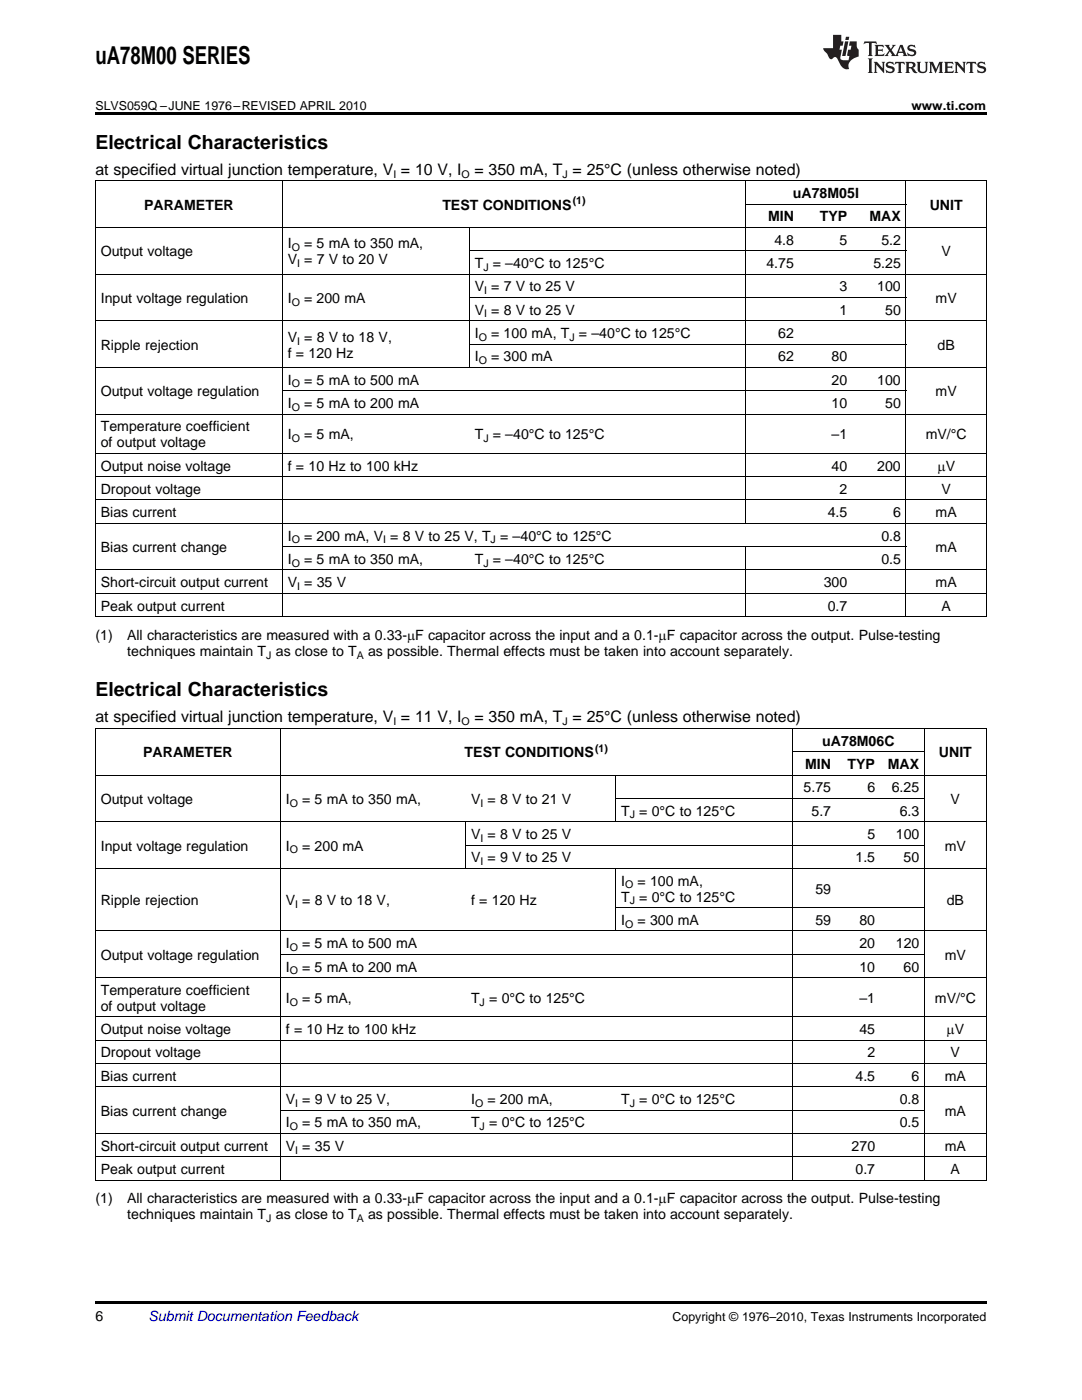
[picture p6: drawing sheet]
<svg xmlns="http://www.w3.org/2000/svg" width="216mm" height="279mm" viewBox="0 0 216 279" stroke-linecap="round" stroke-linejoin="round" font-family="sans-serif">
<defs><g id="words">
<text font-size="4.9" x="19" y="12.8">uA78M00 SERIES</text>
<g font-size="3.9">
<text x="19" y="29.7">Electrical Characteristics</text>
<text x="19" y="139">Electrical Characteristics</text>
</g>
<g font-size="3.2">
<text x="19" y="34.9">at specified virtual junction temperature, V = 10 V, I</text>
<text x="94.7" y="34.9">= 350 mA, T = 25°C (unless otherwise noted)</text>
<text x="19" y="144.1">at specified virtual junction temperature, V = 11 V, I</text>
<text x="94.7" y="144.1">= 350 mA, T = 25°C (unless otherwise noted)</text>
</g>
<g font-size="2.8">
<text x="28.8" y="41.8">PARAMETER</text>
<text x="88.3" y="41.8">TEST CONDITIONS</text>
<text x="158.2" y="39.5">uA78M05I</text>
<text x="185.5" y="41.8">UNIT</text>
<text x="153.2" y="44.2">MIN</text>
<text x="163.6" y="44.2">TYP</text>
<text x="173.5" y="44.2">MAX</text>
<text x="20.1" y="51.2">Output voltage</text>
<text x="57.4" y="49.6">I</text>
<text x="57.4" y="52.7">V = 7 V to 20 V</text>
<text x="60.7" y="49.6">= 5 mA to 350 mA,</text>
<text x="94.8" y="53.5">T = –40°C to 125°C</text>
<text x="152.9" y="53.5">4.75</text>
<text x="154.5" y="48.8">4.8</text>
<text x="167.5" y="48.8">5</text>
<text x="174.3" y="53.5">5.25</text>
<text x="175.9" y="48.8">5.2</text>
<text x="187.9" y="51.2">V</text>
<text x="94.8" y="58.1">V = 7 V to 25 V</text>
<text x="167.5" y="58.1">3</text>
<text x="175" y="58.1">100</text>
<text x="20.1" y="60.5">Input voltage regulation</text>
<text x="57.4" y="60.5">I</text>
<text x="60.7" y="60.5">= 200 mA</text>
<text x="94.8" y="62.8">V = 8 V to 25 V</text>
<text x="167.5" y="62.8">1</text>
<text x="176.6" y="62.8">50</text>
<text x="186.7" y="60.5">mV</text>
<text x="20.1" y="69.8">Ripple rejection</text>
<text x="57.4" y="68.2">V = 8 V to 18 V,</text>
<text x="57.4" y="71.4">f = 120 Hz</text>
<text x="94.8" y="67.5">I</text>
<text x="98" y="67.5">= 100 mA, T = –40°C to 125°C</text>
<text x="155.3" y="67.5">62</text>
<text x="187.1" y="69.8">dB</text>
<text x="57.4" y="76.8">I</text>
<text x="60.7" y="76.8">= 5 mA to 500 mA</text>
<text x="94.8" y="72.1">I</text>
<text x="98" y="72.1">= 300 mA</text>
<text x="155.3" y="72.1">62</text>
<text x="165.9" y="72.1">80</text>
<text x="165.9" y="76.8">20</text>
<text x="175" y="76.8">100</text>
<text x="20.1" y="79.1">Output voltage regulation</text>
<text x="57.4" y="81.4">I</text>
<text x="60.7" y="81.4">= 5 mA to 200 mA</text>
<text x="165.9" y="81.4">10</text>
<text x="176.6" y="81.4">50</text>
<text x="186.7" y="79.1">mV</text>
<text x="20.1" y="86.1">Temperature coefficient</text>
<text x="20.1" y="89.3">of output voltage</text>
<text x="57.4" y="87.7">I</text>
<text x="60.7" y="87.7">= 5 mA,</text>
<text x="94.8" y="87.7">T = –40°C to 125°C</text>
<text x="165.9" y="87.7">–1</text>
<text x="184.7" y="87.7">mV/°C</text>
<text x="20.1" y="93.9">Output noise voltage</text>
<text x="57.4" y="93.9">f = 10 Hz to 100 kHz</text>
<text x="165.9" y="93.9">40</text>
<text x="175" y="93.9">200</text>
<text x="187.1" y="93.9">mV</text>
<text x="20.1" y="98.6">Dropout voltage</text>
<text x="167.5" y="98.6">2</text>
<text x="187.9" y="98.6">V</text>
<text x="20.1" y="103.2">Bias current</text>
<text x="57.4" y="107.9">I</text>
<text x="60.7" y="107.9">= 200 mA, V = 8 V to 25 V, T = –40°C to 125°C</text>
<text x="165.2" y="103.2">4.5</text>
<text x="175.9" y="107.9">0.8</text>
<text x="178.2" y="103.2">6</text>
<text x="186.7" y="103.2">mA</text>
<text x="20.1" y="110.2">Bias current change</text>
<text x="57.4" y="112.5">I</text>
<text x="60.7" y="112.5">= 5 mA to 350 mA,</text>
<text x="94.8" y="112.5">T = –40°C to 125°C</text>
<text x="175.9" y="112.5">0.5</text>
<text x="186.7" y="110.2">mA</text>
<text x="20.1" y="117.2">Short-circuit output current</text>
<text x="57.4" y="117.2">V = 35 V</text>
<text x="164.4" y="117.2">300</text>
<text x="186.7" y="117.2">mA</text>
<text x="20.1" y="121.8">Peak output current</text>
<text x="165.2" y="121.8">0.7</text>
<text x="187.9" y="121.8">A</text>
<text x="19" y="127.7">(1)</text>
<text x="25.4" y="127.7">All characteristics are measured with a 0.33-mF capacitor across the input and a 0.1-mF capacitor across the output. Pulse-testing</text>
<text x="25.4" y="130.9">techniques maintain T as close to T</text>
<text x="73.4" y="130.9">as possible. Thermal effects must be taken into account separately.</text>
<text x="164.1" y="148.8">uA78M06C</text>
<text x="28.6" y="151.1">PARAMETER</text>
<text x="92.7" y="151.1">TEST CONDITIONS</text>
<text x="160.7" y="153.5">MIN</text>
<text x="169.1" y="153.5">TYP</text>
<text x="177.2" y="153.5">MAX</text>
<text x="187.4" y="151.1">UNIT</text>
<text x="20.1" y="160.4">Output voltage</text>
<text x="57" y="160.4">I</text>
<text x="60.3" y="160.4">= 5 mA to 350 mA,</text>
<text x="94" y="160.4">V = 8 V to 21 V</text>
<text x="160.3" y="158.1">5.75</text>
<text x="173.1" y="158.1">6</text>
<text x="177.9" y="158.1">6.25</text>
<text x="189.7" y="160.4">V</text>
<text x="94" y="167.4">V = 8 V to 25 V</text>
<text x="124" y="162.8">T = 0°C to 125°C</text>
<text x="161.9" y="162.8">5.7</text>
<text x="173.1" y="167.4">5</text>
<text x="178.8" y="167.4">100</text>
<text x="179.5" y="162.8">6.3</text>
<text x="20.1" y="169.8">Input voltage regulation</text>
<text x="57" y="169.8">I</text>
<text x="60.3" y="169.8">= 200 mA</text>
<text x="94" y="172.1">V = 9 V to 25 V</text>
<text x="170.7" y="172.1">1.5</text>
<text x="180.3" y="172.1">50</text>
<text x="188.5" y="169.8">mV</text>
<text x="124" y="176.7">I</text>
<text x="124" y="179.9">T = 0°C to 125°C</text>
<text x="127.2" y="176.7">= 100 mA,</text>
<text x="162.7" y="178.3">59</text>
<text x="20.1" y="180.7">Ripple rejection</text>
<text x="57" y="180.7">V = 8 V to 18 V,</text>
<text x="94" y="180.7">f = 120 Hz</text>
<text x="124" y="184.6">I</text>
<text x="127.2" y="184.6">= 300 mA</text>
<text x="162.7" y="184.6">59</text>
<text x="171.5" y="184.6">80</text>
<text x="188.9" y="180.7">dB</text>
<text x="20.1" y="191.6">Output voltage regulation</text>
<text x="57" y="189.2">I</text>
<text x="60.3" y="189.2">= 5 mA to 500 mA</text>
<text x="171.5" y="189.2">20</text>
<text x="178.8" y="189.2">120</text>
<text x="188.5" y="191.6">mV</text>
<text x="57" y="193.9">I</text>
<text x="60.3" y="193.9">= 5 mA to 200 mA</text>
<text x="171.5" y="193.9">10</text>
<text x="180.3" y="193.9">60</text>
<text x="20.1" y="198.5">Temperature coefficient</text>
<text x="20.1" y="201.7">of output voltage</text>
<text x="57" y="200.1">I</text>
<text x="60.3" y="200.1">= 5 mA,</text>
<text x="94" y="200.1">T = 0°C to 125°C</text>
<text x="171.5" y="200.1">–1</text>
<text x="186.5" y="200.1">mV/°C</text>
<text x="20.1" y="206.4">Output noise voltage</text>
<text x="57" y="206.4">f = 10 Hz to 100 kHz</text>
<text x="171.5" y="206.4">45</text>
<text x="188.9" y="206.4">mV</text>
<text x="20.1" y="211">Dropout voltage</text>
<text x="20.1" y="215.7">Bias current</text>
<text x="170.7" y="215.7">4.5</text>
<text x="173.1" y="211">2</text>
<text x="181.9" y="215.7">6</text>
<text x="188.5" y="215.7">mA</text>
<text x="189.7" y="211">V</text>
<text x="57" y="220.3">V = 9 V to 25 V,</text>
<text x="94" y="220.3">I</text>
<text x="97.3" y="220.3">= 200 mA,</text>
<text x="124" y="220.3">T = 0°C to 125°C</text>
<text x="179.5" y="220.3">0.8</text>
<text x="20.1" y="222.7">Bias current change</text>
<text x="57" y="225">I</text>
<text x="60.3" y="225">= 5 mA to 350 mA,</text>
<text x="94" y="225">T = 0°C to 125°C</text>
<text x="179.5" y="225">0.5</text>
<text x="188.5" y="222.7">mA</text>
<text x="20.1" y="229.7">Short-circuit output current</text>
<text x="57" y="229.7">V = 35 V</text>
<text x="169.9" y="229.7">270</text>
<text x="188.5" y="229.7">mA</text>
<text x="20.1" y="234.3">Peak output current</text>
<text x="170.7" y="234.3">0.7</text>
<text x="189.7" y="234.3">A</text>
<text x="19" y="240.2">(1)</text>
<text x="25.4" y="240.2">All characteristics are measured with a 0.33-mF capacitor across the input and a 0.1-mF capacitor across the output. Pulse-testing</text>
<text x="25.4" y="243.3">techniques maintain T as close to T</text>
<text x="73.4" y="243.3">as possible. Thermal effects must be taken into account separately.</text>
<text x="19" y="263.6">6</text>
</g>
<text font-size="2.8" fill="#0000c8" x="29.6" y="263.6">Submit Documentation Feedback</text>
<g font-size="2.5">
<text x="19" y="21.9">SLVS059Q –JUNE 1976–REVISED APRIL 2010</text>
<text x="181.9" y="21.9">www.ti.com</text>
<text x="134.2" y="263.6">Copyright © 1976–2010, Texas Instruments Incorporated</text>
</g>
<g font-size="2.1">
<text x="78.5" y="35.5">I</text>
<text x="92.1" y="35.5">O</text>
<text x="112.3" y="35.5">J</text>
<text x="114.3" y="40.7">(1)</text>
<text x="58.2" y="50.1">O</text>
<text x="59.3" y="53.3">I</text>
<text x="96.4" y="54">J</text>
<text x="96.6" y="58.7">I</text>
<text x="58.2" y="61">O</text>
<text x="96.6" y="63.4">I</text>
<text x="59.3" y="68.8">I</text>
<text x="95.5" y="68">O</text>
<text x="113.6" y="68">J</text>
<text x="58.2" y="77.3">O</text>
<text x="95.5" y="72.7">O</text>
<text x="58.2" y="82">O</text>
<text x="58.2" y="88.2">O</text>
<text x="96.4" y="88.2">J</text>
<text x="58.2" y="108.4">O</text>
<text x="58.2" y="113.1">O</text>
<text x="76.4" y="108.4">I</text>
<text x="96.4" y="113.1">J</text>
<text x="97.9" y="108.4">J</text>
<text x="59.3" y="117.8">I</text>
<text x="53.1" y="131.4">J</text>
<text x="71.2" y="131.4">A</text>
<text x="78.5" y="144.8">I</text>
<text x="92.1" y="144.8">O</text>
<text x="112.3" y="144.8">J</text>
<text x="118.7" y="150">(1)</text>
<text x="57.8" y="161">O</text>
<text x="95.9" y="161">I</text>
<text x="95.9" y="168">I</text>
<text x="125.7" y="163.3">J</text>
<text x="57.8" y="170.3">O</text>
<text x="95.9" y="172.6">I</text>
<text x="124.7" y="177.3">O</text>
<text x="58.9" y="181.2">I</text>
<text x="124.7" y="185.1">O</text>
<text x="125.7" y="180.5">J</text>
<text x="57.8" y="189.8">O</text>
<text x="57.8" y="194.5">O</text>
<text x="57.8" y="200.7">O</text>
<text x="95.7" y="200.7">J</text>
<text x="58.9" y="220.9">I</text>
<text x="94.8" y="220.9">O</text>
<text x="125.7" y="220.9">J</text>
<text x="57.8" y="225.6">O</text>
<text x="95.7" y="225.6">J</text>
<text x="58.9" y="230.2">I</text>
<text x="53.1" y="243.9">J</text>
<text x="71.2" y="243.9">A</text>
</g>
</g></defs>
<g fill="#231f20">
<path d="M172.5 8.3l-.1 .5 .4-.2h.6v.1v2.1l-.2 .4h.9l-.2-.4v-2.1l.1-.1h.5l.5 .2-.2-.5zM174.5 9l.2 .3v1.5l-.2 .4h1.8l.2-.6a1.04 1.04 0 0 1-1.3 .2v-.7h.6l.3 .2v-.6l-.3 .2h-.6v-.6l.8-.1 .4 .3-.2-.5zM176.5 9l.9 1.1-.9 1.1h.8l-.2-.2 .4-.7 .5 .7-.2 .2h1.5l-.2-.2 .2-.4h.9l.1 .4-.2 .2h1l-.3-.3-.7-1.9h-.5l-.9 2-.8-1 .9-1h-.8l.1 .3-.4 .5-.3-.6 .1-.2zM179.7 9.3l.4 1h-.7zM181.3 9.1a.63 .63 0 0 0-.2 .7 .63 .63 0 0 0 .6 .4l.6 .2 .1 .2a.75 .75 0 0 1-.7 .4 .75 .75 0 0 1-.6-.5l.1 .7 .1-.1a1.11 1.11 0 0 0 1.5-.6 1.13 1.13 0 0 0-1.2-.8l-.1-.4a1.04 1.04 0 0 1 1.2 .2l-.2-.5-.2 .1-.4-.2zM173.2 11.7l.2 .3v2.2l-.2 .4h1l-.3-.4v-2.2l.3-.3zM174.3 12.3l.3 .4v1.5l-.3 .4h.8l-.2-.4v-1.3l1.5 1.7v-1.9l.2-.4h-.7l.2 .4v.9l-1.1-1.3zM177 12.5a.62 .62 0 0 0-.2 .7 .62 .62 0 0 0 .6 .4l.6 .1 .1 .3a.76 .76 0 0 1-.7 .3 .76 .76 0 0 1-.7-.4l.2 .7 .1-.1a1.11 1.11 0 0 0 1.5-.6 1.13 1.13 0 0 0-1.2-.8l-.1-.4a1.04 1.04 0 0 1 1.2 .2l-.2-.6-.2 .1-.5-.1zM178.7 12.3l-.2 .7a.61 .61 0 0 1 .8-.4v1.6l-.2 .4h.9l-.2-.4v-1.6a.63 .63 0 0 1 .7 .4l-.1-.7zM180.6 12.3l.3 .4v1.5l-.3 .4h1l-.2-.2-.1-.8 .6 .2a.76 .76 0 0 0 1.2 .7l-1-1a.58 .58 0 0 0 .6-.5 .58 .58 0 0 0-.5-.6zM181.4 12.7l.1-.1a.45 .45 0 0 1 .5 .1 .45 .45 0 0 1 .1 .5l-.8 .2zM182.9 12.3l.2 .2a2.17 2.17 0 0 0 .3 1.9 .99 .99 0 0 0 1.6-.6v-1.1l.2-.4h-.7l.2 .2a1.92 1.92 0 0 1-.2 1.8 .6 .6 0 0 1-.9-.5v-1.1l.2-.4zM185.4 12.3l.2 .4v1.5l-.2 .4h.7l-.2-.4v-1.4l.8 1.8 .8-1.8v1.4l-.2 .4h.9l-.2-.4v-1.5l.2-.4h-.8l-.6 1.5-.6-1.5zM188.4 12.3l.2 .4v1.5l-.2 .4h1.8l.1-.6a1.04 1.04 0 0 1-1.2 .2v-.7h.5l.4 .2v-.6l-.4 .2h-.5v-.7h.8l.3 .3-.1-.6zM190.5 12.3l.2 .4v1.5l-.2 .4h.7l-.2-.4v-1.3l1.5 1.7v-1.9l.2-.4h-.7l.2 .4v.9l-1.1-1.3zM192.9 12.3l-.1 .7a.61 .61 0 0 1 .7-.4l.1 1.6-.3 .4h1l-.3-.4 .1-1.6a.63 .63 0 0 1 .7 .4l-.1-.7zM195.2 12.5a.62 .62 0 0 0-.2 .7 .62 .62 0 0 0 .6 .4l.6 .1 .1 .3a.76 .76 0 0 1-.7 .3 .76 .76 0 0 1-.6-.4l.1 .7 .1-.1a1.11 1.11 0 0 0 1.6-.6 1.13 1.13 0 0 0-1.3-.8l-.1-.4a1.04 1.04 0 0 1 1.2 .2l-.1-.6-.2 .1-.5-.1z"/>
<path d="M166.2 7v2.6h-1.9v.4l.8 .9a.91 .91 0 0 0 1 .9 .56 .56 0 0 1 .5-.4 .56 .56 0 0 1 .5 .3l.4 .8a1.53 1.53 0 0 0 1.9 1.2 1.54 1.54 0 0 1 1-2.1l.9-.3v-1.4a1.52 1.52 0 0 1-.4-1.6h-1.3l-.2 .8h.5l-.2 .8h-.5l-.1 1v.2l.4 .1-.2 .8a1.93 1.93 0 0 1-1.6-.2l.3-1.9h-.5l.2-.8h.4l.2-.8h-.4v-1.3zM168.6 8.3l-.6 2.9h.7l.6-2.9zM168.8 7.3l-.1 .7h.6l.2-.7z"/>
</g>
<path d="M19 22.5h177.8v.5h-177.8zM19 259.7h177.8v.5h-177.8z" fill="#000"/>
<g fill="none" stroke="#000" stroke-width=".2">
<path d="M19 36.1h177.8M19.1 36.1v87M56.3 36.1v87M148.8 36.1v68.4M180.8 36.1v87M196.8 36.1v87M19 54.7h177.8M19 45.4h177.8M93.6 45.4v28M93.7 59.4h87.1M93.7 50h87.1M148.8 40.7h32"/>
<path d="M19 73.3h177.8M19 64h177.8M56.4 78h124.4M93.7 68.7h87.1M19 99.8h177.8M19 95.1h177.8M19 90.5h177.8M19 82.6h177.8M19 118.4h177.8M19 113.8h177.8M19 104.4h177.8M56.4 109.1h124.4"/>
<path d="M148.8 109.1v14M19 123.1h177.8M19 154.7h177.8M19 145.4h177.8M19.1 145.4v90.2M55.9 145.4v90.2M122.9 154.7v9.3M122.9 159.3h61.6M158.1 145.4v90.2M158.1 150h26.4M184.4 145.4v90.2M196.8 145.4v90.2"/>
<path d="M19 173.3h177.8M19 164h177.8M92.9 164v9.4M93 168.6h91.5M122.9 173.4v12.4M19 195.1h177.8M19 185.8h177.8M56 190.4h128.5M122.9 181.1h61.6M19 216.9h177.8M19 212.2h177.8M19 207.6h177.8"/>
<path d="M19 202.9h177.8M19 235.5h177.8M19 230.9h177.8M19 226.2h177.8M56 221.6h128.5"/>
</g>
<use href="#words"/>
</svg>
